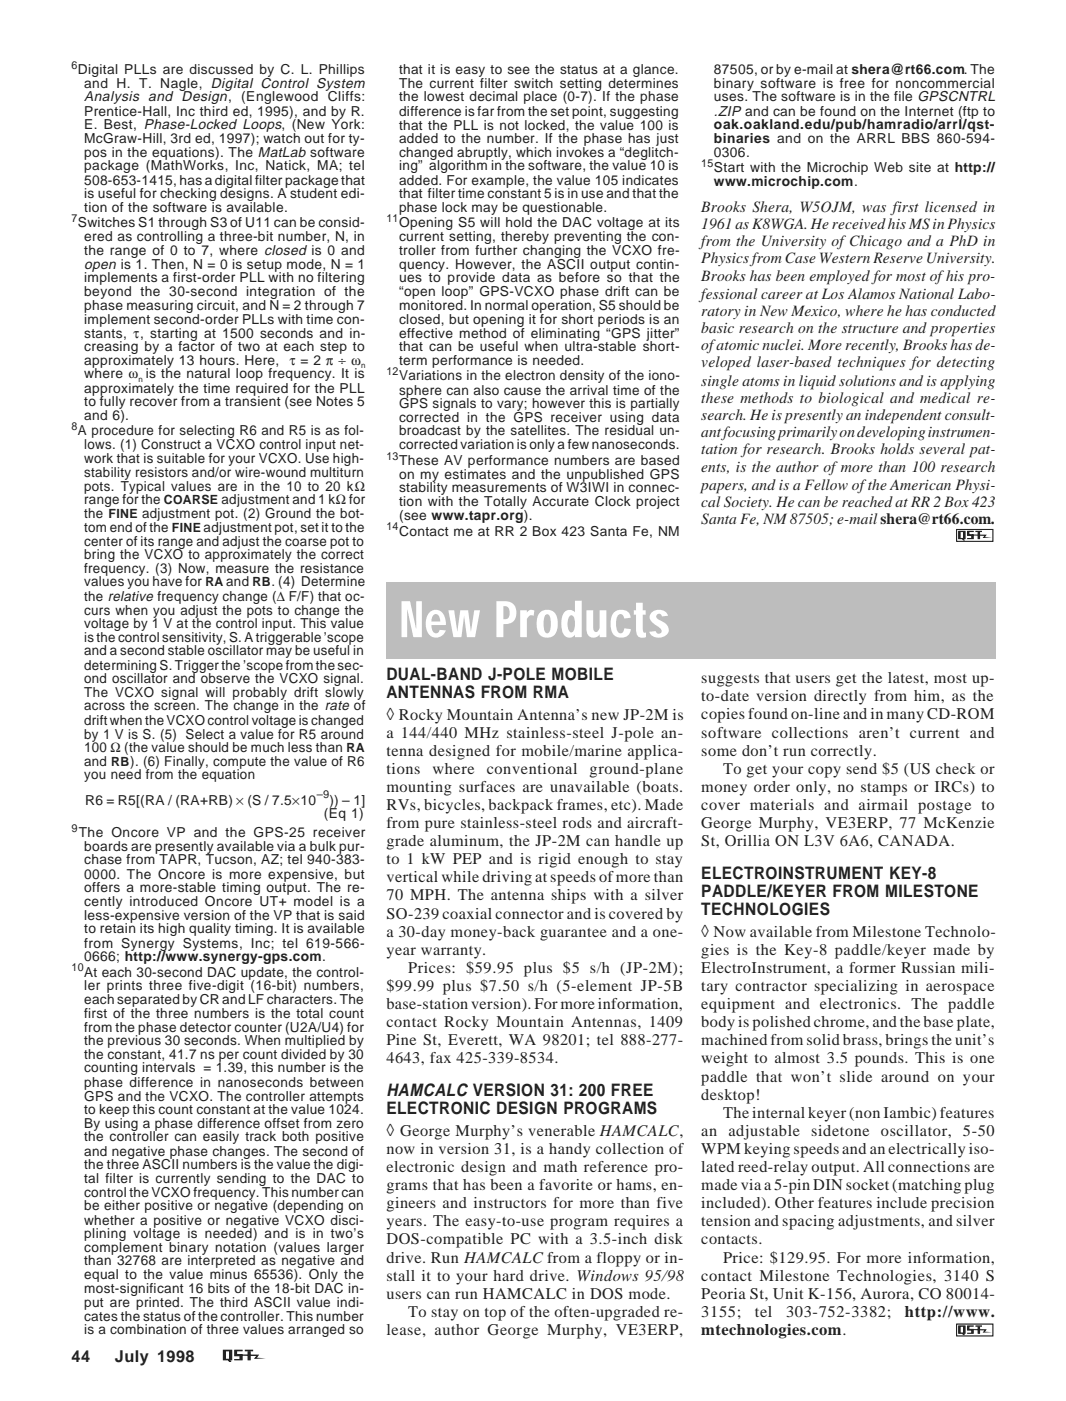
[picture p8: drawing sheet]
<svg xmlns="http://www.w3.org/2000/svg" width="208mm" height="273mm" viewBox="0 0 208 273" stroke-linecap="round" stroke-linejoin="round" font-family="sans-serif">
<defs><g id="words">
<text font-size="9.9" fill="#fff" x="78" y="124.2">New Products</text>
<g font-size="3.4" fill="#231f20">
<text x="75.3" y="132.5">DUAL-BAND J-POLE MOBILE</text>
<text x="75.3" y="136">ANTENNAS FROM RMA</text>
<text x="136.7" y="171.3">ELECTROINSTRUMENT KEY-8</text>
<text x="136.7" y="174.8">PADDLE/KEYER FROM MILESTONE</text>
<text x="136.7" y="178.3">TECHNOLOGIES</text>
<text x="75.3" y="213.6">HAMCALC VERSION 31: 200 FREE</text>
<text x="75.3" y="217.1">ELECTRONIC DESIGN PROGRAMS</text>
</g>
<g font-size="3.2" fill="#231f20">
<text x="136.7" y="133.2">suggests that users get the latest, most up-</text>
<text x="136.7" y="136.7">to-date version directly from him, as the</text>
<text x="75.3" y="140.2">◊ Rocky Mountain Antenna’s new JP-2M is</text>
<text x="75.3" y="143.8">a 144/440 MHz stainless-steel J-pole an-</text>
<text x="136.7" y="140.2">copies found on-line and in many CD-ROM</text>
<text x="136.7" y="143.8">software collections aren’t current and</text>
<text x="75.3" y="147.3">tenna designed for mobile/marine applica-</text>
<text x="136.7" y="147.3">some don’t run correctly.</text>
<text x="75.3" y="150.8">tions</text>
<text x="75.3" y="154.3">mounting surfaces are unavailable (boats.</text>
<text x="84.3" y="150.8">where</text>
<text x="94.9" y="150.8">conventional</text>
<text x="114.9" y="150.8">ground-plane</text>
<text x="136.7" y="154.3">money order only, no stamps or IRCs) to</text>
<text x="140.9" y="150.8">To get your copy send $5 (US check or</text>
<text x="75.3" y="157.9">RVs, bicycles, backpack frames, etc). Made</text>
<text x="75.3" y="161.4">from pure stainless-steel rods and aircraft-</text>
<text x="136.7" y="157.9">cover materials and airmail postage to</text>
<text x="136.7" y="161.4">George Murphy, VE3ERP, 77 McKenzie</text>
<text x="75.3" y="164.9">grade aluminum, the JP-2M can handle up</text>
<text x="136.7" y="164.9">St, Orillia ON L3V 6A6, CANADA.</text>
<text x="75.3" y="168.4">to 1 kW PEP and is rigid enough to stay</text>
<text x="75.3" y="172">vertical while driving at speeds of more than</text>
<text x="75.3" y="175.5">70 MPH. The antenna ships with a silver</text>
<text x="75.3" y="179">SO-239 coaxial connector and is covered by</text>
<text x="75.3" y="182.6">a 30-day money-back guarantee and a one-</text>
<text x="136.7" y="182.6">◊ Now available from Milestone Technolo-</text>
<text x="75.3" y="186.1">year warranty.</text>
<text x="79.6" y="189.6">Prices: $59.95 plus $5 s/h (JP-2M);</text>
<text x="136.7" y="186.1">gies is the Key-8 paddle/keyer made by</text>
<text x="136.7" y="189.6">ElectroInstrument, a former Russian mili-</text>
<text x="75.3" y="193.1">$99.99 plus $7.50 s/h (5-element JP-5B</text>
<text x="75.3" y="196.7">base-station version). For more information,</text>
<text x="136.7" y="193.1">tary contractor specializing in aerospace</text>
<text x="136.7" y="196.7">equipment and electronics. The paddle</text>
<text x="75.3" y="200.2">contact Rocky Mountain Antennas, 1409</text>
<text x="75.3" y="203.7">Pine St, Everett, WA 98201; tel 888-277-</text>
<text x="136.7" y="200.2">body is polished chrome, and the base plate,</text>
<text x="136.7" y="203.7">machined from solid brass, brings the unit’s</text>
<text x="75.3" y="207.3">4643, fax 425-339-8534.</text>
<text x="136.7" y="207.3">weight to almost 3.5 pounds. This is one</text>
<text x="136.7" y="210.8">paddle that won’t slide around on your</text>
<text x="136.7" y="214.3">desktop!</text>
<text x="75.3" y="221.4">◊ George Murphy’s venerable HAMCALC,</text>
<text x="136.7" y="221.4">an adjustable sidetone oscillator, 5-50</text>
<text x="140.9" y="217.8">The internal keyer (non Iambic) features</text>
<text x="75.3" y="224.9">now in version 31, is a handy collection of</text>
<text x="136.7" y="224.9">WPM keying speeds and an electrically iso-</text>
<text x="75.3" y="228.4">electronic design and math reference pro-</text>
<text x="75.3" y="232">grams that has been a favorite or hams, en-</text>
<text x="136.7" y="228.4">lated reed-relay output. All connections are</text>
<text x="136.7" y="231.9">made via a 5-pin DIN socket (matching plug</text>
<text x="75.3" y="235.5">gineers and instructors for more than five</text>
<text x="75.3" y="239">years. The easy-to-use program requires a</text>
<text x="136.7" y="235.5">included). Other features include precision</text>
<text x="136.7" y="239">tension and spacing adjustments, and silver</text>
<text x="75.3" y="242.5">DOS-compatible PC with a 3.5-inch disk</text>
<text x="136.7" y="242.5">contacts.</text>
<text x="75.3" y="246.1">drive. Run HAMCALC from a floppy or in-</text>
<text x="75.3" y="249.6">stall it to your hard drive. Windows 95/98</text>
<text x="136.7" y="249.6">contact Milestone Technologies, 3140 S</text>
<text x="140.9" y="246.1">Price: $129.95. For more information,</text>
<text x="75.3" y="253.1">users can run HAMCALC in DOS mode.</text>
<text x="79.6" y="256.6">To stay on top of the often-upgraded re-</text>
<text x="136.7" y="253.1">Peoria St, Unit K-156, Aurora, CO 80014-</text>
<text x="136.7" y="256.6">3155;</text>
<text x="147.1" y="256.6">tel</text>
<text x="153.2" y="256.6">303-752-3382;</text>
<text x="176.4" y="256.6">http://www.</text>
<text x="75.3" y="260.2">lease, author George Murphy, VE3ERP,</text>
<text x="136.7" y="260.2">mtechnologies.com.</text>
<text x="13.9" y="265.5">44</text>
<text x="22.4" y="265.5">July 1998</text>
</g>
<g font-size="3.1" fill="#231f20">
<text x="136.7" y="41.3">Brooks Shera, W5OJM, was first licensed in</text>
<text x="136.7" y="44.6">1961 as K8WGA. He received his MS in Physics</text>
<text x="136.7" y="48">from the University of Chicago and a PhD in</text>
<text x="136.7" y="51.3">Physics from Case Western Reserve University.</text>
<text x="136.7" y="54.7">Brooks has been employed for most of his pro-</text>
<text x="136.7" y="58.2">fessional career at Los Alamos National Labo-</text>
<text x="136.7" y="61.6">ratory in New Mexico, where he has conducted</text>
<text x="136.7" y="64.9">basic research on the structure and properties</text>
<text x="136.7" y="68.3">of atomic nuclei. More recently, Brooks has de-</text>
<text x="136.7" y="71.6">veloped laser-based techniques for detecting</text>
<text x="136.7" y="75.1">single atoms in liquid solutions and is applying</text>
<text x="136.7" y="78.5">these methods to biological and medical re-</text>
<text x="136.7" y="81.8">search. He is presently an independent consult-</text>
<text x="136.7" y="85.2">ant focusing primarily on developing instrumen-</text>
<text x="136.7" y="88.5">tation for research. Brooks holds several pat-</text>
<text x="136.7" y="92.1">ents, is the author of more than 100 research</text>
<text x="136.7" y="95.4">papers, and is a Fellow of the American Physi-</text>
<text x="136.7" y="98.8">cal Society. He can be reached at RR 2 Box 423</text>
<text x="136.7" y="102.1">Santa Fe, NM 87505; e-mail shera@rt66.com.</text>
</g>
<g font-size="2.7" fill="#231f20">
<text x="15.2" y="14.5">Digital PLLs are discussed by C. L. Phillips</text>
<text x="16.4" y="17.1">and H. T. Nagle, Digital Control System</text>
<text x="77.8" y="14.5">that it is easy to see the status at a glance.</text>
<text x="77.8" y="17.1">The current filter switch setting determines</text>
<text x="139.2" y="14.5">87505, or by e-mail at shera@rt66.com. The</text>
<text x="139.2" y="17.1">binary software is free for noncommercial</text>
<text x="16.4" y="22.6">Prentice-Hall, Inc third ed, 1995), and by R.</text>
<text x="16.4" y="19.8">Analysis and Design, (Englewood Cliffs:</text>
<text x="77.8" y="19.8">the lowest decimal place (0-7). If the phase</text>
<text x="77.8" y="22.6">difference is far from the set point, suggesting</text>
<text x="139.2" y="22.6">.ZIP and can be found on the Internet (ftp to</text>
<text x="139.2" y="19.8">uses. The software is in the file GPSCNTRL</text>
<text x="16.4" y="25.2">E. Best, Phase-Locked Loops, (New York:</text>
<text x="16.4" y="27.9">McGraw-Hill, 3rd ed, 1997); watch out for ty-</text>
<text x="77.8" y="25.2">that the PLL is not locked, the value 100 is</text>
<text x="77.8" y="27.9">added to the number. If the phase has just</text>
<text x="139.2" y="25.2">oak.oakland.edu/pub/hamradio/arrl/qst-</text>
<text x="139.2" y="27.9">binaries and on the ARRL BBS 860-594-</text>
<text x="16.4" y="30.5">pos in the equations). The MatLab software</text>
<text x="16.4" y="33.2">package (MathWorks, Inc, Natick, MA; tel</text>
<text x="16.4" y="36">508-653-1415, has a digital filter package that</text>
<text x="77.8" y="30.5">changed abruptly, which invokes a “deglitch-</text>
<text x="77.8" y="33.2">ing” algorithm in the software, the value 10 is</text>
<text x="139.2" y="30.5">0306.</text>
<text x="139.2" y="33.5">Start with the Microchip Web site at http://</text>
<text x="16.4" y="38.6">is useful for checking designs. A student edi-</text>
<text x="16.4" y="41.3">tion of the software is available.</text>
<text x="77.8" y="36">added. For example, the value 105 indicates</text>
<text x="77.8" y="38.6">that filter time constant 5 is in use and that the</text>
<text x="77.8" y="41.3">phase lock may be questionable.</text>
<text x="139.2" y="36.3">www.microchip.com.</text>
<text x="15.2" y="44.3">Switches S1 through S3 of U11 can be consid-</text>
<text x="16.4" y="46.9">ered as controlling a three-bit number, N, in</text>
<text x="77.8" y="44.3">Opening S5 will hold the DAC voltage at its</text>
<text x="77.8" y="46.9">current setting, thereby preventing the con-</text>
<text x="16.4" y="52.4">open is 1. Then, N = 0 is setup mode, N = 1</text>
<text x="16.4" y="49.7">the range of 0 to 7, where closed is 0 and</text>
<text x="77.8" y="49.7">troller from further changing the VCXO fre-</text>
<text x="77.8" y="52.4">quency. However, the ASCII output contin-</text>
<text x="16.4" y="55">implements a first-order PLL with no filtering</text>
<text x="16.4" y="57.7">beyond the 30-second integration of the</text>
<text x="77.8" y="55">ues to provide data as before so that the</text>
<text x="77.8" y="57.7">“open loop” GPS-VCXO phase drift can be</text>
<text x="16.4" y="60.3">phase measuring circuit, and N = 2 through 7</text>
<text x="16.4" y="63.1">implement second-order PLLs with time con-</text>
<text x="16.4" y="65.8">stants, τ, starting at 1500 seconds and in-</text>
<text x="77.8" y="60.3">monitored. In normal operation, S5 should be</text>
<text x="77.8" y="63.2">closed, but opening it for short periods is an</text>
<text x="77.8" y="65.8">effective method of eliminating “GPS jitter”</text>
<text x="16.4" y="68.4">creasing by a factor of two at each step to</text>
<text x="16.4" y="71.1">approximately 13 hours. Here,</text>
<text x="56.4" y="71.1">τ = 2 π ÷ ω</text>
<text x="77.8" y="68.4">that can be useful when ultra-stable short-</text>
<text x="77.8" y="71.1">term performance is needed.</text>
<text x="16.4" y="76.6">approximately the time required for the PLL</text>
<text x="16.4" y="73.7">where ω is the natural loop frequency. It is</text>
<text x="77.8" y="74.1">Variations in the electron density of the iono-</text>
<text x="77.8" y="76.9">sphere can also cause the arrival time of the</text>
<text x="16.4" y="79.2">to fully recover from a transient (see Notes 5</text>
<text x="16.4" y="81.8">and 6).</text>
<text x="77.8" y="79.6">GPS signals to vary; however this is partially</text>
<text x="77.8" y="82.2">corrected in the GPS receiver using data</text>
<text x="15.2" y="84.8">A procedure for selecting R6 and R5 is as fol-</text>
<text x="16.4" y="87.5">lows. (1) Construct a VCXO control input net-</text>
<text x="77.8" y="84.8">broadcast by the satellites. The residual un-</text>
<text x="77.8" y="87.5">corrected variation is only a few nanoseconds.</text>
<text x="16.4" y="90.3">work that is suitable for your VCXO. Use high-</text>
<text x="16.4" y="93">stability resistors and/or wire-wound multiturn</text>
<text x="16.4" y="95.6">pots. Typical values are in the 10 to 20 kΩ</text>
<text x="77.8" y="90.7">These AV performance numbers are based</text>
<text x="77.8" y="93.3">on my estimates and the unpublished GPS</text>
<text x="77.8" y="96">stability measurements of W3IWI in connec-</text>
<text x="16.4" y="98.3">range for the COARSE adjustment and 1 kΩ for</text>
<text x="16.4" y="100.9">the FINE adjustment pot. (2) Ground the bot-</text>
<text x="77.8" y="98.6">tion with the Totally Accurate Clock project</text>
<text x="77.8" y="101.2">(see www.tapr.org).</text>
<text x="16.4" y="106.4">center of its range and adjust the coarse pot to</text>
<text x="16.4" y="103.7">tom end of the FINE adjustment pot, set it to the</text>
<text x="77.8" y="104.4">Contact me at RR 2 Box 423 Santa Fe, NM</text>
<text x="16.4" y="109">bring the VCXO to approximately the correct</text>
<text x="16.4" y="111.7">frequency. (3) Now, measure the resistance</text>
<text x="16.4" y="114.3">values you have for RA and RB. (4) Determine</text>
<text x="16.4" y="117.1">the relative frequency change (∆ F/F) that oc-</text>
<text x="16.4" y="119.8">curs when you adjust the pots to change the</text>
<text x="16.4" y="122.4">voltage by 1 V at the control input. This value</text>
<text x="16.4" y="125.1">is the control sensitivity, S. A triggerable ’scope</text>
<text x="16.4" y="127.7">and a second stable oscillator may be useful in</text>
<text x="16.4" y="130.5">determining S. Trigger the ’scope from the sec-</text>
<text x="16.4" y="133.2">ond oscillator and observe the VCXO signal.</text>
<text x="16.4" y="135.8">The VCXO signal will probably drift slowly</text>
<text x="16.4" y="141.3">drift when the VCXO control voltage is changed</text>
<text x="16.4" y="143.9">by 1 V is S. (5) Select a value for R5 around</text>
<text x="16.4" y="138.5">across the screen. The change in the rate of</text>
<text x="16.4" y="146.6">100 Ω (the value should be much less than RA</text>
<text x="16.4" y="149.2">and RB). (6) Finally, compute the value of R6</text>
<text x="16.4" y="151.9">you need from the equation</text>
<text x="16.6" y="156.8">R6 = R5[(RA / (RA+RB) × (S / 7.5×10</text>
<text x="63.1" y="159.5">(Eq 1)</text>
<text x="64.2" y="156.8">)) – 1]</text>
<text x="15.3" y="163.2">The Oncore VP and the GPS-25 receiver</text>
<text x="16.4" y="165.8">boards are presently available via a bulk pur-</text>
<text x="16.4" y="168.5">chase from TAPR, Tucson, AZ; tel 940-383-</text>
<text x="16.4" y="171.3">0000. The Oncore is more expensive, but</text>
<text x="16.4" y="173.9">offers a more-stable timing output. The re-</text>
<text x="16.4" y="176.6">cently introduced Oncore UT+ model is a</text>
<text x="16.4" y="179.2">less-expensive version of the VP that is said</text>
<text x="16.4" y="181.9">to retain its high quality timing. It is available</text>
<text x="16.4" y="184.7">from Synergy Systems, Inc; tel 619-566-</text>
<text x="16.4" y="190.3">At each 30-second DAC update, the control-</text>
<text x="16.4" y="187.3">0666; http://www.synergy-gps.com.</text>
<text x="16.4" y="193">ler prints three five-digit (16-bit) numbers,</text>
<text x="16.4" y="195.6">each separated by CR and LF characters. The</text>
<text x="16.4" y="198.4">first of the three numbers is the total count</text>
<text x="16.4" y="201.1">from the phase detector counter (U2A/U4) for</text>
<text x="16.4" y="203.7">the previous 30 seconds. When multiplied by</text>
<text x="16.4" y="206.4">the constant, 41.7 ns per count divided by 30</text>
<text x="16.4" y="209">counting intervals = 1.39, this number is the</text>
<text x="16.4" y="211.8">phase difference in nanoseconds between</text>
<text x="16.4" y="214.5">GPS and the VCXO. The controller attempts</text>
<text x="16.4" y="217.1">to keep this count constant at the value 1024.</text>
<text x="16.4" y="219.8">By using a phase difference offset from zero</text>
<text x="16.4" y="222.4">the controller can easily track both positive</text>
<text x="16.4" y="225.3">and negative phase changes. The second of</text>
<text x="16.4" y="227.9">the three ASCII numbers is the value the digi-</text>
<text x="16.4" y="230.5">tal filter is currently sending to the DAC to</text>
<text x="16.4" y="233.2">control the VCXO frequency. This number can</text>
<text x="16.4" y="235.8">be either positive or negative (depending on</text>
<text x="16.4" y="238.7">whether a positive or negative VCXO disci-</text>
<text x="16.4" y="241.3">plining voltage is needed) and is in two’s</text>
<text x="16.4" y="244">complement binary notation (values larger</text>
<text x="16.4" y="246.6">than 32768 are interpreted as negative and</text>
<text x="16.4" y="249.2">equal to the value minus 65536). Only the</text>
<text x="16.4" y="252.1">most-significant 16 bits of the 18-bit DAC in-</text>
<text x="16.4" y="254.7">put are printed. The third ASCII value indi-</text>
<text x="16.4" y="257.4">cates the status of the controller. This number</text>
<text x="16.4" y="260">is a combination of three values arranged so</text>
</g>
<g font-size="2.2" fill="#231f20">
<text x="13.9" y="13.4">6</text>
<text x="136.7" y="32.5">15</text>
<text x="13.9" y="43.2">7</text>
<text x="75.3" y="43.2">11</text>
<text x="75.3" y="73">12</text>
<text x="13.9" y="83.8">8</text>
<text x="75.3" y="89.6">13</text>
<text x="75.3" y="103.4">14</text>
<text x="61.7" y="155.6">–9</text>
<text x="13.9" y="162.1">9</text>
<text x="13.9" y="189.3">10</text>
</g>
<g font-size="1.6" fill="#231f20">
<text x="70.4" y="71.8">n</text>
<text x="27" y="74.4">n</text>
</g>
</g></defs>
<path d="M186.8 103.5h1.4l-.5 .2h-.5v1.1h.5v-1.1l.5-.2v1.6h-.3l.2 .2h-.3l-.3-.2h-.7zM189.5 104.2h2.8l-.3 .5 1.4 .1h-1.9l.4-.4h-2.4zM188.5 103.5h1.3v.2h-.8v.4h.8v1h-1.3v-.2h.8v-.4h-.8zM190.6 103.7h.4v1.4h-.4zM190.1 103.5h1.3v.2h-1.3z" fill="#000"/>
<path d="M186.5 103.2h7v2.3h-7z" fill="none" stroke="#000" stroke-width=".19"/>
<path d="M75.2 113.6h118.9v14.8h-118.9z" fill="#bcbdc0"/>
<path d="M186.8 258.3h1.4l-.5 .3h-.5v1.1h.5v-1.1l.5-.3v1.6h-.3l.2 .3h-.3l-.3-.3h-.7zM189.5 259.1h2.8l-.3 .5h1.4l-1.9 .1 .4-.4-2.4-.1zM188.5 258.3h1.3v.3h-.8v.4h.8v.9h-1.3v-.1h.8v-.5h-.8zM190.6 258.6h.4v1.3h-.4zM190.1 258.3h1.3v.3h-1.3zM43.4 263.1h1.9l-.7 .3h-.6v1.4h.6v-1.4l.7-.3v2h-.4l.2 .3h-.4l-.3-.3h-1zM46.9 264h3.6l-.4 .6 1.7 .1-2.3 .1 .4-.5-3-.1zM45.7 263.1h1.6v.3h-1.1v.5h1.1v1.2h-1.6v-.2h1v-.6h-1zM48.3 263.4h.6v1.7h-.6zM47.7 263.1h1.6v.3h-1.6z" fill="#000"/>
<path d="M186.5 258.1h7v2.3h-7z" fill="none" stroke="#000" stroke-width=".19"/>
<use href="#words"/>
</svg>
